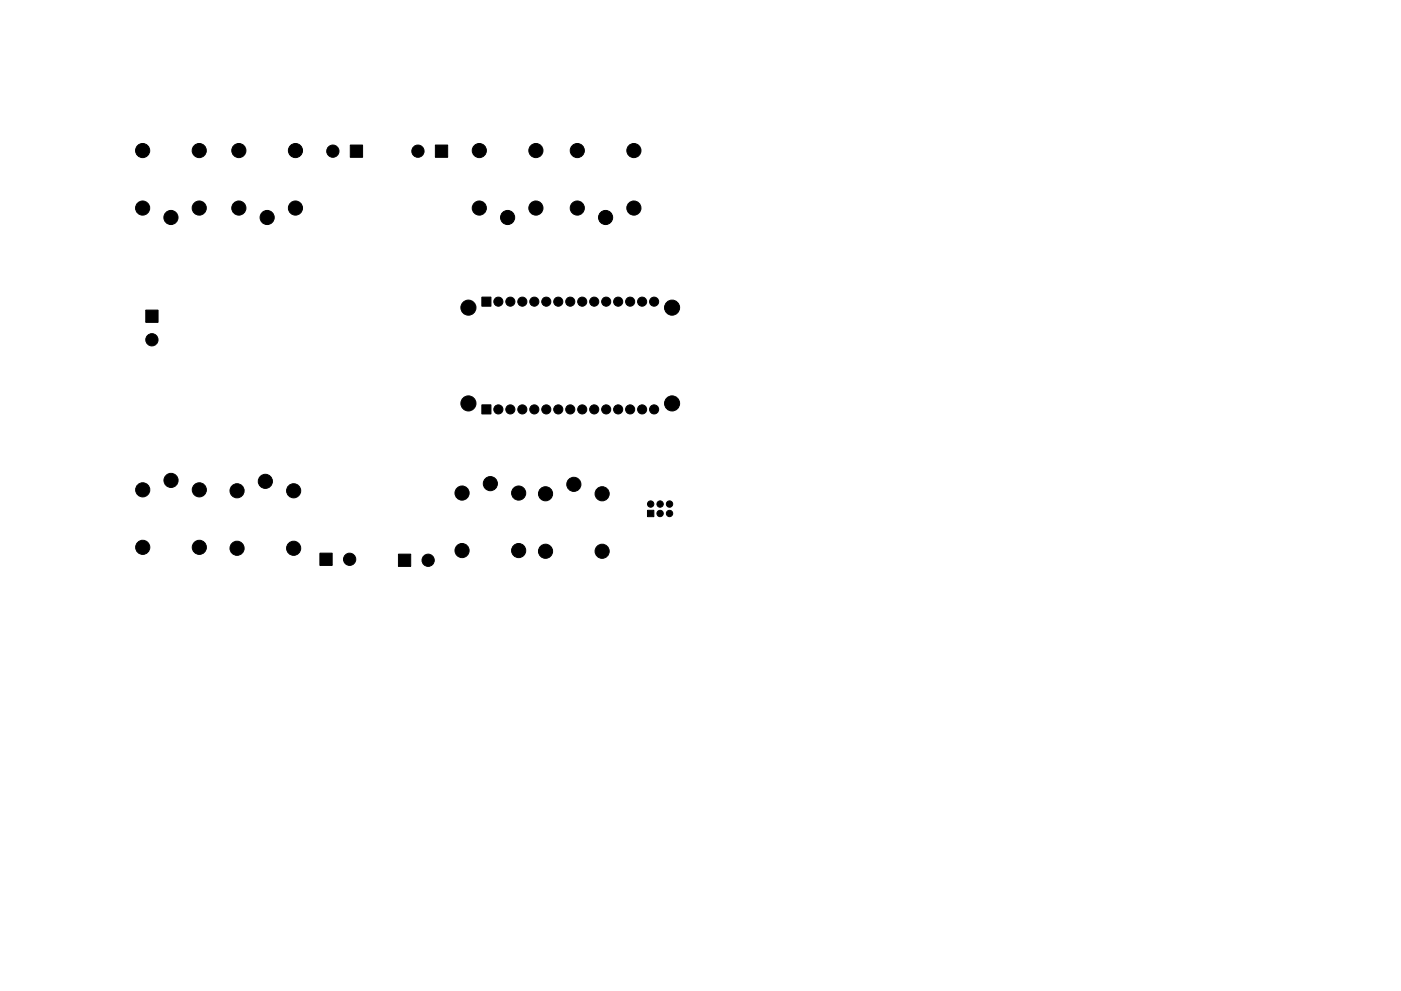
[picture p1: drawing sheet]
<svg xmlns="http://www.w3.org/2000/svg" width="297mm" height="210mm" viewBox="0 0 297 210" stroke-linecap="round" stroke-linejoin="round" font-family="sans-serif">
<g fill="#000" stroke="#000" stroke-width=".21">
<path d="M74.3 30.8h2.6v2.6h-2.6zM92.3 30.8h2.6v2.6h-2.6zM30.9 65.8h2.6v2.6h-2.6zM102.2 63h1.9v2h-1.9zM102.2 85.9h1.9v1.9h-1.9zM67.8 117.4h2.6v2.6h-2.6zM137.3 108.3h1.3v1.3h-1.3zM84.5 117.6h2.6v2.6h-2.6z"/>
<circle cx="30.2" cy="31.9" r="1.5"/>
<circle cx="42.2" cy="31.9" r="1.5"/>
<circle cx="50.6" cy="31.9" r="1.5"/>
<circle cx="62.6" cy="31.9" r="1.5"/>
<circle cx="70.6" cy="32.1" r="1.3"/>
<circle cx="88.6" cy="32.1" r="1.3"/>
<circle cx="101.6" cy="31.9" r="1.5"/>
<circle cx="113.6" cy="31.9" r="1.5"/>
<circle cx="122.4" cy="31.9" r="1.5"/>
<circle cx="134.4" cy="31.9" r="1.5"/>
<circle cx="30.2" cy="44.1" r="1.5"/>
<circle cx="36.2" cy="46.1" r="1.5"/>
<circle cx="42.2" cy="44.1" r="1.5"/>
<circle cx="50.6" cy="44.1" r="1.5"/>
<circle cx="56.6" cy="46.1" r="1.5"/>
<circle cx="62.6" cy="44.1" r="1.5"/>
<circle cx="101.6" cy="44.1" r="1.5"/>
<circle cx="107.6" cy="46.1" r="1.5"/>
<circle cx="113.6" cy="44.1" r="1.5"/>
<circle cx="122.4" cy="44.1" r="1.5"/>
<circle cx="128.4" cy="46.1" r="1.5"/>
<circle cx="134.4" cy="44.1" r="1.5"/>
<circle cx="32.2" cy="72.1" r="1.3"/>
<circle cx="99.3" cy="65.3" r="1.6"/>
<circle cx="105.7" cy="64" r=".96"/>
<circle cx="108.2" cy="64" r=".96"/>
<circle cx="110.7" cy="64" r=".96"/>
<circle cx="113.3" cy="64" r=".96"/>
<circle cx="115.8" cy="64" r=".96"/>
<circle cx="118.4" cy="64" r=".96"/>
<circle cx="120.9" cy="64" r=".96"/>
<circle cx="123.4" cy="64" r=".96"/>
<circle cx="126" cy="64" r=".96"/>
<circle cx="128.5" cy="64" r=".96"/>
<circle cx="131.1" cy="64" r=".96"/>
<circle cx="133.6" cy="64" r=".96"/>
<circle cx="136.1" cy="64" r=".96"/>
<circle cx="138.7" cy="64" r=".96"/>
<circle cx="142.5" cy="65.3" r="1.6"/>
<circle cx="99.3" cy="85.6" r="1.6"/>
<circle cx="105.7" cy="86.9" r=".96"/>
<circle cx="108.2" cy="86.9" r=".96"/>
<circle cx="110.7" cy="86.9" r=".96"/>
<circle cx="113.3" cy="86.9" r=".96"/>
<circle cx="115.8" cy="86.9" r=".96"/>
<circle cx="118.4" cy="86.9" r=".96"/>
<circle cx="120.9" cy="86.9" r=".96"/>
<circle cx="123.4" cy="86.9" r=".96"/>
<circle cx="126" cy="86.9" r=".96"/>
<circle cx="128.5" cy="86.9" r=".96"/>
<circle cx="131.1" cy="86.9" r=".96"/>
<circle cx="133.6" cy="86.9" r=".96"/>
<circle cx="136.1" cy="86.9" r=".96"/>
<circle cx="138.7" cy="86.9" r=".96"/>
<circle cx="142.5" cy="85.6" r="1.6"/>
<circle cx="30.3" cy="103.9" r="1.5"/>
<circle cx="30.3" cy="116.1" r="1.5"/>
<circle cx="36.3" cy="101.9" r="1.5"/>
<circle cx="42.3" cy="103.9" r="1.5"/>
<circle cx="42.3" cy="116.1" r="1.5"/>
<circle cx="50.3" cy="104.1" r="1.5"/>
<circle cx="50.3" cy="116.3" r="1.5"/>
<circle cx="56.3" cy="102.1" r="1.5"/>
<circle cx="62.3" cy="104.1" r="1.5"/>
<circle cx="62.3" cy="116.3" r="1.5"/>
<circle cx="74.1" cy="118.7" r="1.3"/>
<circle cx="90.8" cy="118.9" r="1.3"/>
<circle cx="98" cy="116.8" r="1.5"/>
<circle cx="98" cy="104.6" r="1.5"/>
<circle cx="104" cy="102.6" r="1.5"/>
<circle cx="110" cy="116.8" r="1.5"/>
<circle cx="110" cy="104.6" r="1.5"/>
<circle cx="115.7" cy="104.8" r="1.5"/>
<circle cx="115.7" cy="117" r="1.5"/>
<circle cx="121.7" cy="102.8" r="1.5"/>
<circle cx="127.7" cy="104.8" r="1.5"/>
<circle cx="127.7" cy="117" r="1.5"/>
<circle cx="138" cy="106.9" r=".67"/>
<circle cx="140" cy="106.9" r=".67"/>
<circle cx="140" cy="108.9" r=".67"/>
<circle cx="142" cy="106.9" r=".67"/>
<circle cx="142" cy="108.9" r=".67"/>
</g>
</svg>
